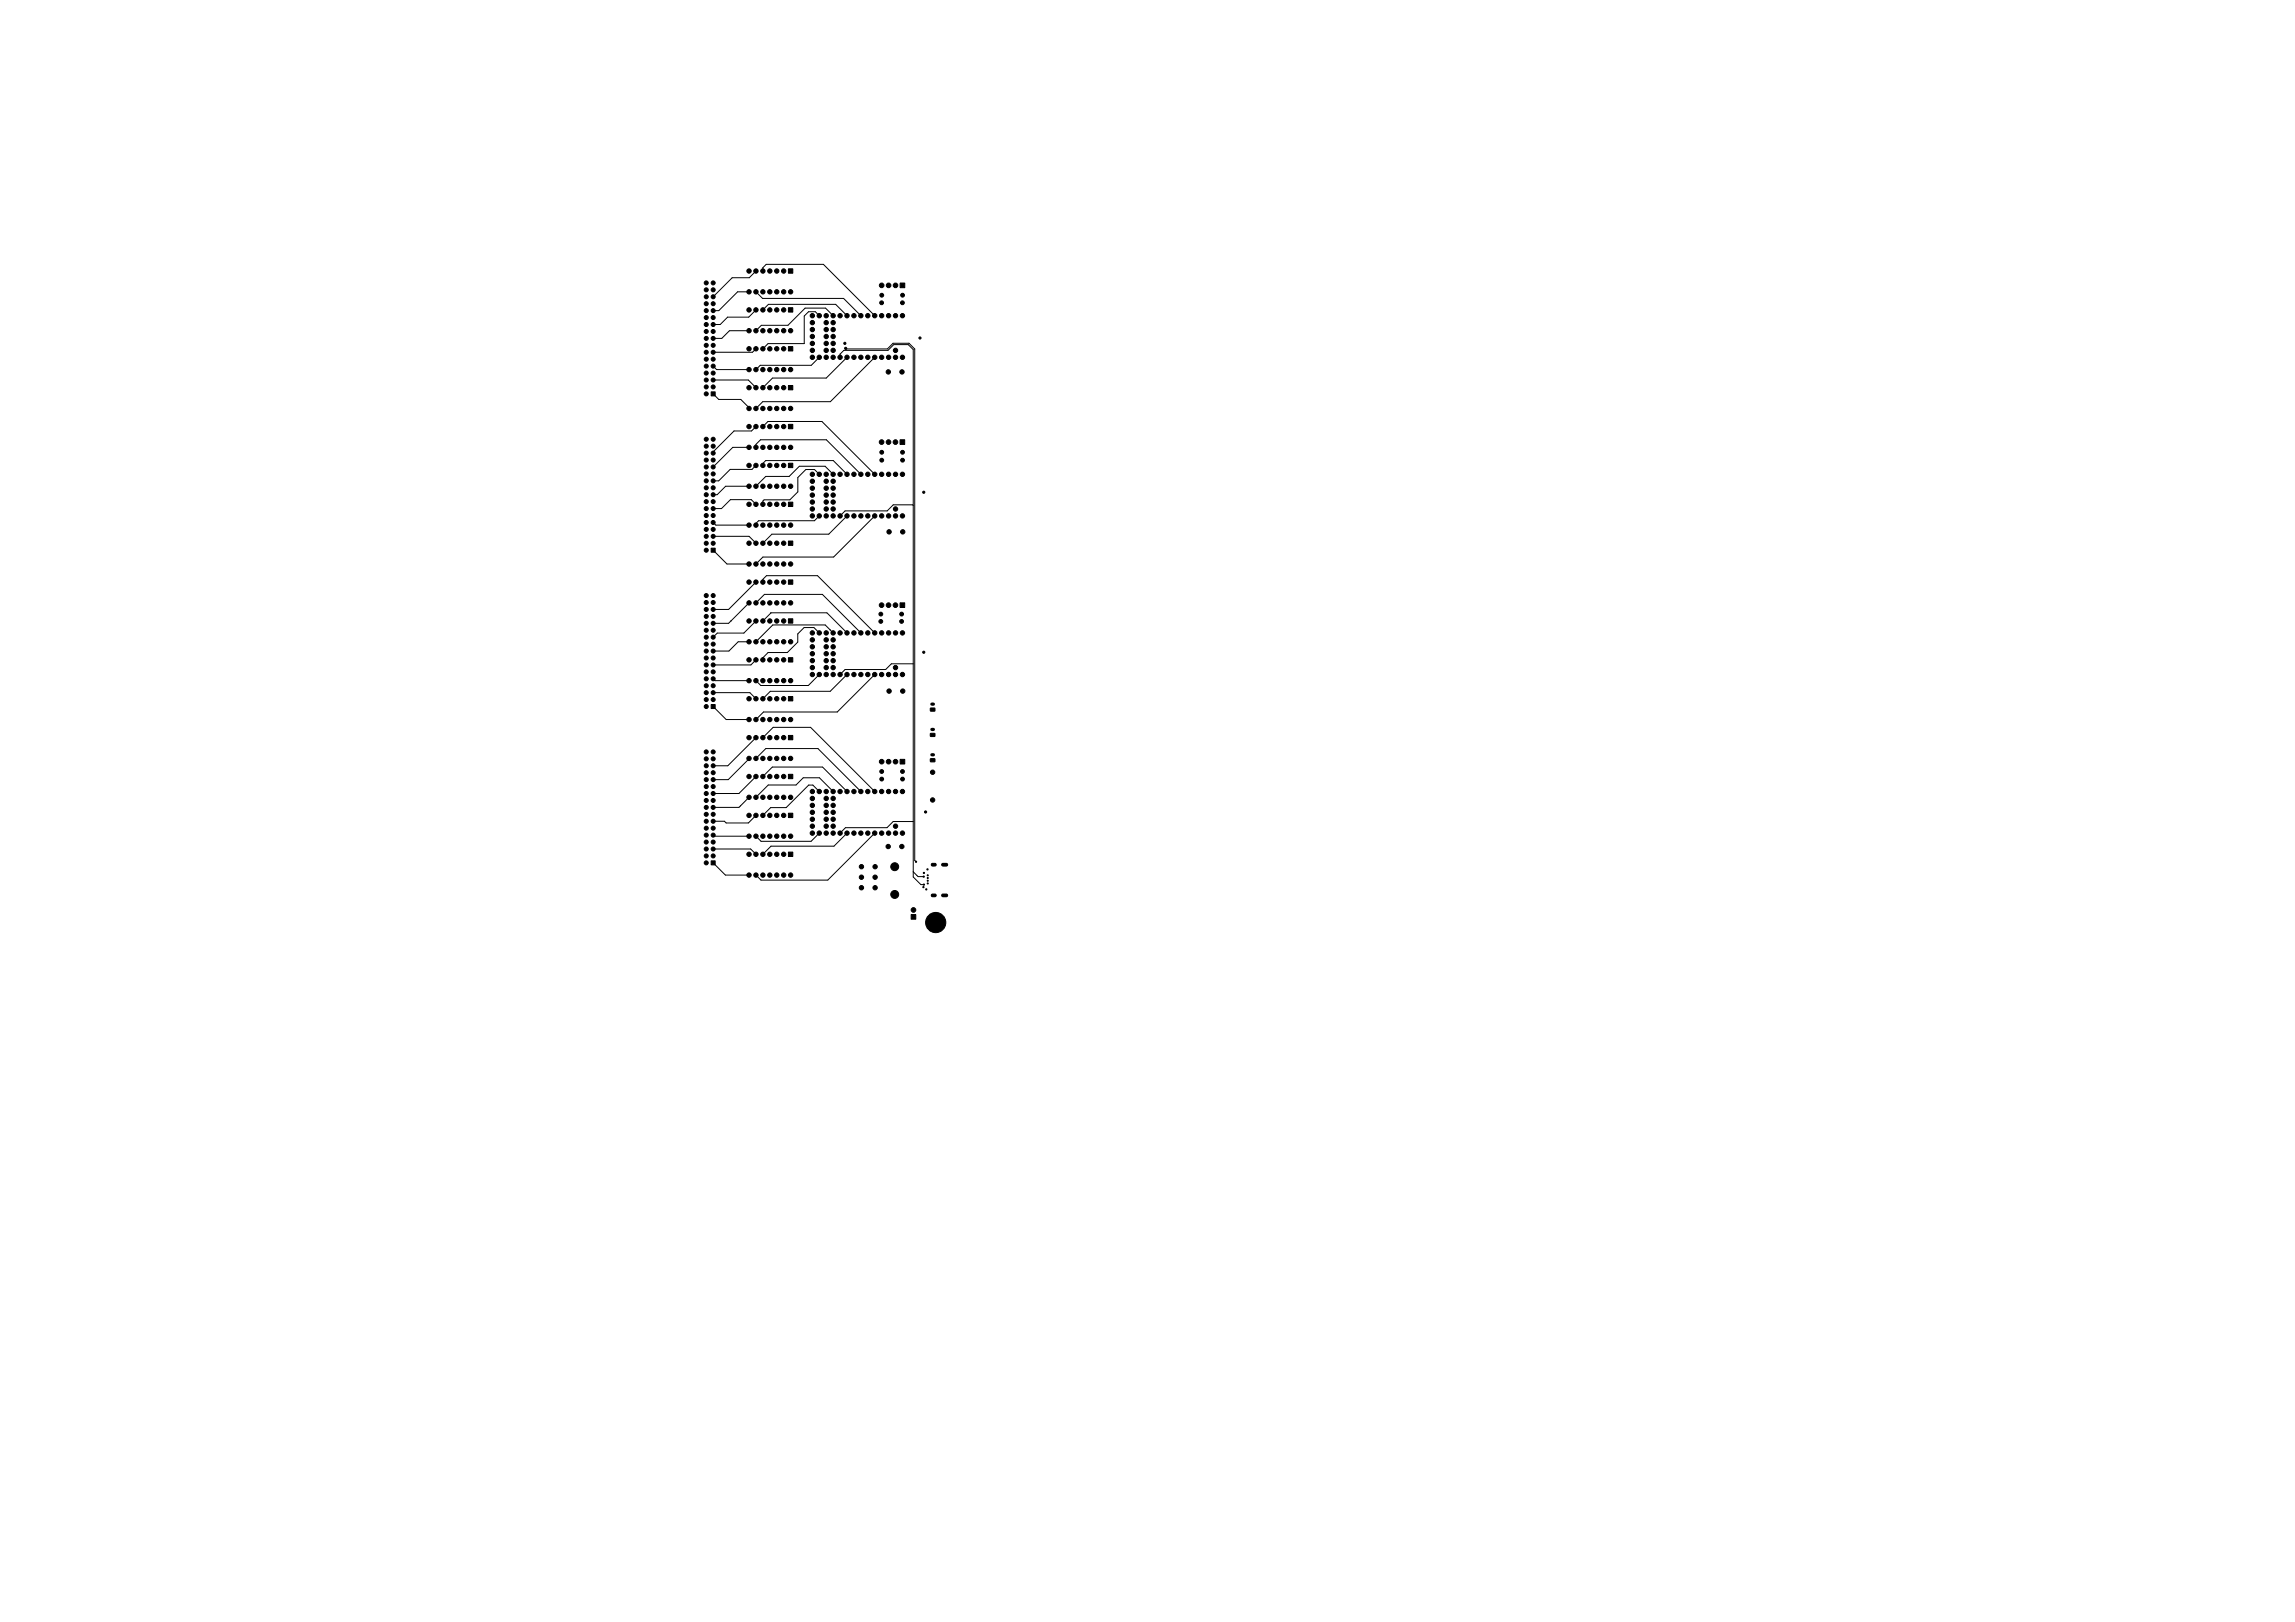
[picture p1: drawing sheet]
<svg xmlns="http://www.w3.org/2000/svg" width="841mm" height="594mm" viewBox="0 0 841 594" stroke-linecap="round" stroke-linejoin="round" font-family="sans-serif">
<g fill="#000" stroke="#000" stroke-width=".37">
<path d="M288.9 98.5h1.6v1.6h-1.6zM288.9 112.7h1.6v1.6h-1.6zM329.9 103.7h1.7v1.7h-1.7zM288.9 126.9h1.6v1.6h-1.6zM260.6 143.5h1.5v1.5h-1.5zM288.9 141.2h1.6v1.6h-1.6zM288.9 155.4h1.6v1.6h-1.6zM288.9 169.7h1.6v1.6h-1.6zM329.8 161.1h1.7v1.7h-1.7zM288.9 183.9h1.6v1.6h-1.6zM288.9 198.2h1.6v1.6h-1.6zM260.6 200.8h1.5v1.5h-1.5z"/>
<path d="M288.9 212.4h1.6v1.6h-1.6zM288.9 226.6h1.6v1.6h-1.6zM329.8 220.8h1.7v1.7h-1.7zM260.6 258h1.5v1.5h-1.5zM288.9 240.9h1.6v1.6h-1.6zM288.9 255.1h1.6v1.6h-1.6zM288.9 269.4h1.6v1.6h-1.6zM329.9 278.1h1.7v1.7h-1.7zM341 268.6h1.5l.1 1-1.5 .2zM341 277.9h1.5l.1 1-1.5 .1zM341 259.4l1.5-.1 .1 1-1.5 .2zM288.9 297.8h1.6v1.6h-1.6z"/>
<path d="M288.9 283.6h1.6v1.6h-1.6zM260.6 315.3h1.5v1.5h-1.5zM288.9 312.1h1.6v1.6h-1.6zM341.4 316.4l1.3-.2 .3 .7-.3 .3h-1.1l-.3-.3zM345.2 316.4l1.7-.2 .4 .6-.4 .4h-1.4l-.4-.3zM333.9 335h1.7v1.7h-1.7zM341.4 327.6l1.3-.1 .3 .6-.3 .3h-1.1l-.3-.3zM345.2 327.6l1.7-.1 .4 .6-.4 .3h-1.4l-.4-.3z"/>
<circle cx="274.5" cy="99.3" r=".8"/>
<circle cx="277" cy="99.3" r=".8"/>
<circle cx="279.6" cy="99.3" r=".8"/>
<circle cx="282.1" cy="99.3" r=".8"/>
<circle cx="284.6" cy="99.3" r=".8"/>
<circle cx="287.2" cy="99.3" r=".8"/>
<circle cx="258.8" cy="103.6" r=".74"/>
<circle cx="258.8" cy="113.8" r=".74"/>
<circle cx="258.8" cy="108.7" r=".74"/>
<circle cx="258.8" cy="118.9" r=".74"/>
<circle cx="258.8" cy="116.3" r=".74"/>
<circle cx="258.8" cy="111.2" r=".74"/>
<circle cx="258.8" cy="106.2" r=".74"/>
<circle cx="261.3" cy="118.9" r=".74"/>
<circle cx="261.3" cy="111.2" r=".74"/>
<circle cx="261.3" cy="113.8" r=".74"/>
<circle cx="261.3" cy="116.3" r=".74"/>
<circle cx="261.3" cy="106.2" r=".74"/>
<circle cx="261.3" cy="108.7" r=".74"/>
<circle cx="261.3" cy="103.6" r=".74"/>
<circle cx="274.5" cy="113.5" r=".8"/>
<circle cx="274.5" cy="106.9" r=".8"/>
<circle cx="277" cy="113.5" r=".8"/>
<circle cx="277" cy="106.9" r=".8"/>
<circle cx="279.6" cy="113.5" r=".8"/>
<circle cx="279.6" cy="106.9" r=".8"/>
<circle cx="282.1" cy="106.9" r=".8"/>
<circle cx="282.1" cy="113.5" r=".8"/>
<circle cx="284.6" cy="113.5" r=".8"/>
<circle cx="284.6" cy="106.9" r=".8"/>
<circle cx="287.2" cy="113.5" r=".8"/>
<circle cx="287.2" cy="106.9" r=".8"/>
<circle cx="289.7" cy="106.9" r=".8"/>
<circle cx="297.7" cy="115.6" r=".8"/>
<circle cx="297.7" cy="118.2" r=".8"/>
<circle cx="300.2" cy="115.6" r=".8"/>
<circle cx="302.8" cy="115.6" r=".8"/>
<circle cx="302.8" cy="118.2" r=".8"/>
<circle cx="305.3" cy="115.6" r=".8"/>
<circle cx="305.3" cy="118.2" r=".8"/>
<circle cx="307.9" cy="115.6" r=".8"/>
<circle cx="310.4" cy="115.6" r=".8"/>
<circle cx="312.9" cy="115.6" r=".8"/>
<circle cx="315.5" cy="115.6" r=".8"/>
<circle cx="318" cy="115.6" r=".8"/>
<circle cx="320.6" cy="115.6" r=".8"/>
<circle cx="323.1" cy="110.9" r=".7"/>
<circle cx="323.1" cy="115.6" r=".8"/>
<circle cx="323.1" cy="104.5" r=".85"/>
<circle cx="323.1" cy="108.1" r=".7"/>
<circle cx="325.6" cy="115.6" r=".8"/>
<circle cx="325.6" cy="104.5" r=".85"/>
<circle cx="328.2" cy="115.6" r=".8"/>
<circle cx="328.2" cy="104.5" r=".85"/>
<circle cx="330.7" cy="110.9" r=".7"/>
<circle cx="330.7" cy="115.6" r=".8"/>
<circle cx="330.8" cy="108.1" r=".7"/>
<circle cx="258.8" cy="136.6" r=".74"/>
<circle cx="258.8" cy="139.2" r=".74"/>
<circle cx="258.8" cy="126.5" r=".74"/>
<circle cx="258.8" cy="129" r=".74"/>
<circle cx="258.8" cy="123.9" r=".74"/>
<circle cx="258.8" cy="134.1" r=".74"/>
<circle cx="258.8" cy="131.6" r=".74"/>
<circle cx="258.8" cy="121.4" r=".74"/>
<circle cx="261.3" cy="136.6" r=".74"/>
<circle cx="261.3" cy="131.6" r=".74"/>
<circle cx="261.3" cy="134.1" r=".74"/>
<circle cx="261.3" cy="129" r=".74"/>
<circle cx="261.3" cy="123.9" r=".74"/>
<circle cx="261.3" cy="126.5" r=".74"/>
<circle cx="261.3" cy="139.2" r=".74"/>
<circle cx="261.3" cy="121.4" r=".74"/>
<circle cx="274.5" cy="135.4" r=".8"/>
<circle cx="274.5" cy="121.1" r=".8"/>
<circle cx="274.5" cy="127.7" r=".8"/>
<circle cx="277" cy="127.7" r=".8"/>
<circle cx="277" cy="135.4" r=".8"/>
<circle cx="277" cy="121.1" r=".8"/>
<circle cx="279.6" cy="121.1" r=".8"/>
<circle cx="279.6" cy="135.4" r=".8"/>
<circle cx="279.6" cy="127.7" r=".8"/>
<circle cx="282.1" cy="127.7" r=".8"/>
<circle cx="282.1" cy="135.4" r=".8"/>
<circle cx="282.1" cy="121.1" r=".8"/>
<circle cx="284.6" cy="135.4" r=".8"/>
<circle cx="284.6" cy="127.7" r=".8"/>
<circle cx="284.6" cy="121.1" r=".8"/>
<circle cx="287.2" cy="135.4" r=".8"/>
<circle cx="287.2" cy="121.1" r=".8"/>
<circle cx="287.2" cy="127.7" r=".8"/>
<circle cx="289.7" cy="135.4" r=".8"/>
<circle cx="289.7" cy="121.1" r=".8"/>
<circle cx="297.7" cy="130.9" r=".8"/>
<circle cx="297.7" cy="128.3" r=".8"/>
<circle cx="297.7" cy="125.8" r=".8"/>
<circle cx="297.7" cy="120.7" r=".8"/>
<circle cx="297.7" cy="123.2" r=".8"/>
<circle cx="300.2" cy="130.9" r=".8"/>
<circle cx="302.8" cy="130.9" r=".8"/>
<circle cx="302.8" cy="128.3" r=".8"/>
<circle cx="302.8" cy="125.8" r=".8"/>
<circle cx="302.8" cy="123.2" r=".8"/>
<circle cx="302.8" cy="120.7" r=".8"/>
<circle cx="305.3" cy="128.3" r=".8"/>
<circle cx="305.3" cy="123.2" r=".8"/>
<circle cx="305.3" cy="120.7" r=".8"/>
<circle cx="305.3" cy="130.9" r=".8"/>
<circle cx="305.3" cy="125.8" r=".8"/>
<circle cx="307.9" cy="130.9" r=".8"/>
<circle cx="309.6" cy="125.8" r=".4"/>
<circle cx="309.9" cy="127.6" r=".4"/>
<circle cx="310.4" cy="130.9" r=".8"/>
<circle cx="312.9" cy="130.9" r=".8"/>
<circle cx="315.5" cy="130.9" r=".8"/>
<circle cx="318" cy="130.9" r=".8"/>
<circle cx="320.6" cy="130.9" r=".8"/>
<circle cx="323.1" cy="130.9" r=".8"/>
<circle cx="325.5" cy="136.2" r=".8"/>
<circle cx="325.6" cy="130.9" r=".8"/>
<circle cx="328.2" cy="130.9" r=".8"/>
<circle cx="328.2" cy="128.3" r=".8"/>
<circle cx="330.5" cy="136.2" r=".8"/>
<circle cx="330.7" cy="130.9" r=".8"/>
<circle cx="337.1" cy="123.8" r=".4"/>
<circle cx="258.8" cy="144.3" r=".74"/>
<circle cx="258.8" cy="141.7" r=".74"/>
<circle cx="261.3" cy="141.7" r=".74"/>
<circle cx="274.5" cy="156.2" r=".8"/>
<circle cx="274.5" cy="142" r=".8"/>
<circle cx="274.5" cy="149.6" r=".8"/>
<circle cx="277" cy="149.6" r=".8"/>
<circle cx="277" cy="142" r=".8"/>
<circle cx="277" cy="156.2" r=".8"/>
<circle cx="279.6" cy="156.2" r=".8"/>
<circle cx="279.6" cy="149.6" r=".8"/>
<circle cx="279.6" cy="142" r=".8"/>
<circle cx="282.1" cy="156.2" r=".8"/>
<circle cx="282.1" cy="149.6" r=".8"/>
<circle cx="282.1" cy="142" r=".8"/>
<circle cx="284.6" cy="149.6" r=".8"/>
<circle cx="284.6" cy="156.2" r=".8"/>
<circle cx="284.6" cy="142" r=".8"/>
<circle cx="287.2" cy="149.6" r=".8"/>
<circle cx="287.2" cy="156.2" r=".8"/>
<circle cx="287.2" cy="142" r=".8"/>
<circle cx="289.7" cy="149.6" r=".8"/>
<circle cx="258.8" cy="160.9" r=".74"/>
<circle cx="258.8" cy="171" r=".74"/>
<circle cx="258.8" cy="173.6" r=".74"/>
<circle cx="258.8" cy="168.5" r=".74"/>
<circle cx="258.8" cy="166" r=".74"/>
<circle cx="258.8" cy="176.1" r=".74"/>
<circle cx="258.8" cy="163.4" r=".74"/>
<circle cx="258.8" cy="178.7" r=".74"/>
<circle cx="261.3" cy="166" r=".74"/>
<circle cx="261.3" cy="178.7" r=".74"/>
<circle cx="261.3" cy="173.6" r=".74"/>
<circle cx="261.3" cy="160.9" r=".74"/>
<circle cx="261.3" cy="168.5" r=".74"/>
<circle cx="261.3" cy="163.4" r=".74"/>
<circle cx="261.3" cy="176.1" r=".74"/>
<circle cx="261.3" cy="171" r=".74"/>
<circle cx="274.5" cy="163.9" r=".8"/>
<circle cx="274.5" cy="170.5" r=".8"/>
<circle cx="274.5" cy="178.1" r=".8"/>
<circle cx="277" cy="178.1" r=".8"/>
<circle cx="277" cy="170.5" r=".8"/>
<circle cx="277" cy="163.9" r=".8"/>
<circle cx="279.6" cy="178.1" r=".8"/>
<circle cx="279.6" cy="170.5" r=".8"/>
<circle cx="279.6" cy="163.9" r=".8"/>
<circle cx="282.1" cy="163.9" r=".8"/>
<circle cx="282.1" cy="178.1" r=".8"/>
<circle cx="282.1" cy="170.5" r=".8"/>
<circle cx="284.6" cy="163.9" r=".8"/>
<circle cx="284.6" cy="178.1" r=".8"/>
<circle cx="284.6" cy="170.5" r=".8"/>
<circle cx="287.2" cy="178.1" r=".8"/>
<circle cx="287.2" cy="170.5" r=".8"/>
<circle cx="287.2" cy="163.9" r=".8"/>
<circle cx="289.7" cy="178.1" r=".8"/>
<circle cx="289.7" cy="163.9" r=".8"/>
<circle cx="297.7" cy="173.7" r=".8"/>
<circle cx="297.7" cy="176.3" r=".8"/>
<circle cx="297.7" cy="178.8" r=".8"/>
<circle cx="300.2" cy="173.7" r=".8"/>
<circle cx="302.8" cy="173.7" r=".8"/>
<circle cx="302.8" cy="178.8" r=".8"/>
<circle cx="302.8" cy="176.3" r=".8"/>
<circle cx="305.3" cy="178.8" r=".8"/>
<circle cx="305.3" cy="173.7" r=".8"/>
<circle cx="305.3" cy="176.3" r=".8"/>
<circle cx="307.9" cy="173.7" r=".8"/>
<circle cx="310.4" cy="173.7" r=".8"/>
<circle cx="312.9" cy="173.7" r=".8"/>
<circle cx="315.5" cy="173.7" r=".8"/>
<circle cx="318" cy="173.7" r=".8"/>
<circle cx="320.6" cy="173.7" r=".8"/>
<circle cx="323.1" cy="161.9" r=".85"/>
<circle cx="323.1" cy="173.7" r=".8"/>
<circle cx="323.1" cy="165.6" r=".7"/>
<circle cx="323.1" cy="168.5" r=".7"/>
<circle cx="325.6" cy="161.9" r=".85"/>
<circle cx="325.6" cy="173.7" r=".8"/>
<circle cx="328.1" cy="161.9" r=".85"/>
<circle cx="328.2" cy="173.7" r=".8"/>
<circle cx="330.7" cy="173.7" r=".8"/>
<circle cx="330.7" cy="165.6" r=".7"/>
<circle cx="330.7" cy="168.5" r=".7"/>
<circle cx="258.8" cy="191.4" r=".74"/>
<circle cx="258.8" cy="199" r=".74"/>
<circle cx="258.8" cy="183.7" r=".74"/>
<circle cx="258.8" cy="196.4" r=".74"/>
<circle cx="258.8" cy="188.8" r=".74"/>
<circle cx="258.8" cy="181.2" r=".74"/>
<circle cx="258.8" cy="193.9" r=".74"/>
<circle cx="258.8" cy="186.3" r=".74"/>
<circle cx="261.3" cy="183.7" r=".74"/>
<circle cx="261.3" cy="188.8" r=".74"/>
<circle cx="261.3" cy="199" r=".74"/>
<circle cx="261.3" cy="193.9" r=".74"/>
<circle cx="261.3" cy="196.4" r=".74"/>
<circle cx="261.3" cy="191.4" r=".74"/>
<circle cx="261.3" cy="186.3" r=".74"/>
<circle cx="261.3" cy="181.2" r=".74"/>
<circle cx="274.5" cy="199" r=".8"/>
<circle cx="274.5" cy="184.7" r=".8"/>
<circle cx="274.5" cy="192.3" r=".8"/>
<circle cx="277" cy="199" r=".8"/>
<circle cx="277" cy="192.3" r=".8"/>
<circle cx="277" cy="184.7" r=".8"/>
<circle cx="279.6" cy="199" r=".8"/>
<circle cx="279.6" cy="192.3" r=".8"/>
<circle cx="279.6" cy="184.7" r=".8"/>
<circle cx="282.1" cy="199" r=".8"/>
<circle cx="282.1" cy="184.7" r=".8"/>
<circle cx="282.1" cy="192.3" r=".8"/>
<circle cx="284.6" cy="199" r=".8"/>
<circle cx="284.6" cy="184.7" r=".8"/>
<circle cx="284.6" cy="192.3" r=".8"/>
<circle cx="287.2" cy="199" r=".8"/>
<circle cx="287.2" cy="192.3" r=".8"/>
<circle cx="287.2" cy="184.7" r=".8"/>
<circle cx="289.7" cy="192.3" r=".8"/>
<circle cx="297.7" cy="181.3" r=".8"/>
<circle cx="297.7" cy="183.9" r=".8"/>
<circle cx="297.7" cy="186.4" r=".8"/>
<circle cx="297.7" cy="189" r=".8"/>
<circle cx="300.2" cy="189" r=".8"/>
<circle cx="302.8" cy="181.3" r=".8"/>
<circle cx="302.8" cy="183.9" r=".8"/>
<circle cx="302.8" cy="189" r=".8"/>
<circle cx="302.8" cy="186.4" r=".8"/>
<circle cx="305.3" cy="186.4" r=".8"/>
<circle cx="305.3" cy="181.3" r=".8"/>
<circle cx="305.3" cy="183.9" r=".8"/>
<circle cx="305.3" cy="189" r=".8"/>
<circle cx="307.9" cy="189" r=".8"/>
<circle cx="310.4" cy="189" r=".8"/>
<circle cx="312.9" cy="189" r=".8"/>
<circle cx="315.5" cy="189" r=".8"/>
<circle cx="318" cy="189" r=".8"/>
<circle cx="320.6" cy="189" r=".8"/>
<circle cx="323.1" cy="189" r=".8"/>
<circle cx="325.6" cy="189" r=".8"/>
<circle cx="325.8" cy="194.8" r=".8"/>
<circle cx="328.2" cy="186.4" r=".8"/>
<circle cx="328.2" cy="189" r=".8"/>
<circle cx="330.7" cy="189" r=".8"/>
<circle cx="330.8" cy="194.8" r=".8"/>
<circle cx="338.5" cy="180.3" r=".4"/>
<circle cx="258.8" cy="201.5" r=".74"/>
<circle cx="258.8" cy="218.1" r=".74"/>
<circle cx="261.3" cy="218.1" r=".74"/>
<circle cx="274.5" cy="213.2" r=".8"/>
<circle cx="274.5" cy="206.6" r=".8"/>
<circle cx="277" cy="213.2" r=".8"/>
<circle cx="277" cy="206.6" r=".8"/>
<circle cx="279.6" cy="213.2" r=".8"/>
<circle cx="279.6" cy="206.6" r=".8"/>
<circle cx="282.1" cy="213.2" r=".8"/>
<circle cx="282.1" cy="206.6" r=".8"/>
<circle cx="284.6" cy="213.2" r=".8"/>
<circle cx="284.6" cy="206.6" r=".8"/>
<circle cx="287.2" cy="213.2" r=".8"/>
<circle cx="287.2" cy="206.6" r=".8"/>
<circle cx="289.7" cy="206.6" r=".8"/>
<circle cx="258.8" cy="230.8" r=".74"/>
<circle cx="258.8" cy="225.8" r=".74"/>
<circle cx="258.8" cy="238.5" r=".74"/>
<circle cx="258.8" cy="228.3" r=".74"/>
<circle cx="258.8" cy="220.7" r=".74"/>
<circle cx="258.8" cy="235.9" r=".74"/>
<circle cx="258.8" cy="223.2" r=".74"/>
<circle cx="258.8" cy="233.4" r=".74"/>
<circle cx="261.3" cy="235.9" r=".74"/>
<circle cx="261.3" cy="230.8" r=".74"/>
<circle cx="261.3" cy="238.5" r=".74"/>
<circle cx="261.3" cy="225.8" r=".74"/>
<circle cx="261.3" cy="223.2" r=".74"/>
<circle cx="261.3" cy="233.4" r=".74"/>
<circle cx="261.3" cy="228.3" r=".74"/>
<circle cx="261.3" cy="220.7" r=".74"/>
<circle cx="274.5" cy="220.8" r=".8"/>
<circle cx="274.5" cy="235.1" r=".8"/>
<circle cx="274.5" cy="227.4" r=".8"/>
<circle cx="277" cy="220.8" r=".8"/>
<circle cx="277" cy="235.1" r=".8"/>
<circle cx="277" cy="227.4" r=".8"/>
<circle cx="279.6" cy="220.8" r=".8"/>
<circle cx="279.6" cy="235.1" r=".8"/>
<circle cx="279.6" cy="227.4" r=".8"/>
<circle cx="282.1" cy="220.8" r=".8"/>
<circle cx="282.1" cy="227.4" r=".8"/>
<circle cx="282.1" cy="235.1" r=".8"/>
<circle cx="284.6" cy="220.8" r=".8"/>
<circle cx="284.6" cy="227.4" r=".8"/>
<circle cx="284.6" cy="235.1" r=".8"/>
<circle cx="287.2" cy="220.8" r=".8"/>
<circle cx="287.2" cy="235.1" r=".8"/>
<circle cx="287.2" cy="227.4" r=".8"/>
<circle cx="289.7" cy="220.8" r=".8"/>
<circle cx="289.7" cy="235.1" r=".8"/>
<circle cx="297.7" cy="236.9" r=".8"/>
<circle cx="297.7" cy="234.4" r=".8"/>
<circle cx="297.7" cy="239.4" r=".8"/>
<circle cx="297.7" cy="231.8" r=".8"/>
<circle cx="300.2" cy="231.8" r=".8"/>
<circle cx="302.8" cy="231.8" r=".8"/>
<circle cx="302.8" cy="239.4" r=".8"/>
<circle cx="302.8" cy="234.4" r=".8"/>
<circle cx="302.8" cy="236.9" r=".8"/>
<circle cx="305.3" cy="239.4" r=".8"/>
<circle cx="305.3" cy="231.8" r=".8"/>
<circle cx="305.3" cy="234.4" r=".8"/>
<circle cx="305.3" cy="236.9" r=".8"/>
<circle cx="307.9" cy="231.8" r=".8"/>
<circle cx="310.4" cy="231.8" r=".8"/>
<circle cx="312.9" cy="231.8" r=".8"/>
<circle cx="315.5" cy="231.8" r=".8"/>
<circle cx="318" cy="231.8" r=".8"/>
<circle cx="320.6" cy="231.8" r=".8"/>
<circle cx="322.8" cy="227.6" r=".7"/>
<circle cx="322.8" cy="224.9" r=".7"/>
<circle cx="323.1" cy="221.6" r=".85"/>
<circle cx="323.1" cy="231.8" r=".8"/>
<circle cx="325.6" cy="221.6" r=".85"/>
<circle cx="325.6" cy="231.8" r=".8"/>
<circle cx="328.1" cy="221.6" r=".85"/>
<circle cx="328.2" cy="231.8" r=".8"/>
<circle cx="330.4" cy="227.6" r=".7"/>
<circle cx="330.4" cy="224.9" r=".7"/>
<circle cx="330.7" cy="231.8" r=".8"/>
<circle cx="338.5" cy="238.9" r=".4"/>
<circle cx="258.8" cy="241" r=".74"/>
<circle cx="258.8" cy="248.6" r=".74"/>
<circle cx="258.8" cy="246.1" r=".74"/>
<circle cx="258.8" cy="258.8" r=".74"/>
<circle cx="258.8" cy="253.7" r=".74"/>
<circle cx="258.8" cy="251.2" r=".74"/>
<circle cx="258.8" cy="243.5" r=".74"/>
<circle cx="258.8" cy="256.2" r=".74"/>
<circle cx="261.3" cy="256.2" r=".74"/>
<circle cx="261.3" cy="251.2" r=".74"/>
<circle cx="261.3" cy="246.1" r=".74"/>
<circle cx="261.3" cy="248.6" r=".74"/>
<circle cx="261.3" cy="241" r=".74"/>
<circle cx="261.3" cy="253.7" r=".74"/>
<circle cx="261.3" cy="243.5" r=".74"/>
<circle cx="274.5" cy="249.3" r=".8"/>
<circle cx="274.5" cy="241.7" r=".8"/>
<circle cx="274.5" cy="255.9" r=".8"/>
<circle cx="277" cy="249.3" r=".8"/>
<circle cx="277" cy="255.9" r=".8"/>
<circle cx="277" cy="241.7" r=".8"/>
<circle cx="279.6" cy="249.3" r=".8"/>
<circle cx="279.6" cy="241.7" r=".8"/>
<circle cx="279.6" cy="255.9" r=".8"/>
<circle cx="282.1" cy="241.7" r=".8"/>
<circle cx="282.1" cy="249.3" r=".8"/>
<circle cx="282.1" cy="255.9" r=".8"/>
<circle cx="284.6" cy="255.9" r=".8"/>
<circle cx="284.6" cy="249.3" r=".8"/>
<circle cx="284.6" cy="241.7" r=".8"/>
<circle cx="287.2" cy="255.9" r=".8"/>
<circle cx="287.2" cy="249.3" r=".8"/>
<circle cx="287.2" cy="241.7" r=".8"/>
<circle cx="289.7" cy="249.3" r=".8"/>
<circle cx="297.7" cy="247.1" r=".8"/>
<circle cx="297.7" cy="244.5" r=".8"/>
<circle cx="297.7" cy="242" r=".8"/>
<circle cx="300.2" cy="247.1" r=".8"/>
<circle cx="302.8" cy="242" r=".8"/>
<circle cx="302.8" cy="244.5" r=".8"/>
<circle cx="302.8" cy="247.1" r=".8"/>
<circle cx="305.3" cy="247.1" r=".8"/>
<circle cx="305.3" cy="244.5" r=".8"/>
<circle cx="305.3" cy="242" r=".8"/>
<circle cx="307.9" cy="247.1" r=".8"/>
<circle cx="310.4" cy="247.1" r=".8"/>
<circle cx="312.9" cy="247.1" r=".8"/>
<circle cx="315.5" cy="247.1" r=".8"/>
<circle cx="318" cy="247.1" r=".8"/>
<circle cx="320.6" cy="247.1" r=".8"/>
<circle cx="323.1" cy="247.1" r=".8"/>
<circle cx="325.6" cy="247.1" r=".8"/>
<circle cx="325.8" cy="253.1" r=".8"/>
<circle cx="328.2" cy="247.1" r=".8"/>
<circle cx="328.2" cy="244.5" r=".8"/>
<circle cx="330.7" cy="247.1" r=".8"/>
<circle cx="330.8" cy="253.1" r=".8"/>
<circle cx="258.8" cy="275.4" r=".74"/>
<circle cx="258.8" cy="277.9" r=".74"/>
<circle cx="261.3" cy="275.4" r=".74"/>
<circle cx="261.3" cy="277.9" r=".74"/>
<circle cx="274.5" cy="270.2" r=".8"/>
<circle cx="274.5" cy="277.8" r=".8"/>
<circle cx="274.5" cy="263.5" r=".8"/>
<circle cx="277" cy="277.8" r=".8"/>
<circle cx="277" cy="270.2" r=".8"/>
<circle cx="277" cy="263.5" r=".8"/>
<circle cx="279.6" cy="277.8" r=".8"/>
<circle cx="279.6" cy="270.2" r=".8"/>
<circle cx="279.6" cy="263.5" r=".8"/>
<circle cx="282.1" cy="270.2" r=".8"/>
<circle cx="282.1" cy="277.8" r=".8"/>
<circle cx="282.1" cy="263.5" r=".8"/>
<circle cx="284.6" cy="263.5" r=".8"/>
<circle cx="284.6" cy="277.8" r=".8"/>
<circle cx="284.6" cy="270.2" r=".8"/>
<circle cx="287.2" cy="277.8" r=".8"/>
<circle cx="287.2" cy="270.2" r=".8"/>
<circle cx="287.2" cy="263.5" r=".8"/>
<circle cx="289.7" cy="263.5" r=".8"/>
<circle cx="289.7" cy="277.8" r=".8"/>
<circle cx="323.1" cy="279" r=".85"/>
<circle cx="325.6" cy="279" r=".85"/>
<circle cx="328.2" cy="279" r=".85"/>
<circle cx="258.8" cy="295.7" r=".74"/>
<circle cx="258.8" cy="290.6" r=".74"/>
<circle cx="258.8" cy="280.5" r=".74"/>
<circle cx="258.8" cy="293.2" r=".74"/>
<circle cx="258.8" cy="298.3" r=".74"/>
<circle cx="258.8" cy="288.1" r=".74"/>
<circle cx="258.8" cy="283" r=".74"/>
<circle cx="258.8" cy="285.6" r=".74"/>
<circle cx="261.3" cy="298.3" r=".74"/>
<circle cx="261.3" cy="283" r=".74"/>
<circle cx="261.3" cy="293.2" r=".74"/>
<circle cx="261.3" cy="290.6" r=".74"/>
<circle cx="261.3" cy="288.1" r=".74"/>
<circle cx="261.3" cy="285.6" r=".74"/>
<circle cx="261.3" cy="295.7" r=".74"/>
<circle cx="261.3" cy="280.5" r=".74"/>
<circle cx="274.5" cy="292" r=".8"/>
<circle cx="274.5" cy="284.4" r=".8"/>
<circle cx="274.5" cy="298.6" r=".8"/>
<circle cx="277" cy="284.4" r=".8"/>
<circle cx="277" cy="292" r=".8"/>
<circle cx="277" cy="298.6" r=".8"/>
<circle cx="279.6" cy="284.4" r=".8"/>
<circle cx="279.6" cy="298.6" r=".8"/>
<circle cx="279.6" cy="292" r=".8"/>
<circle cx="282.1" cy="292" r=".8"/>
<circle cx="282.1" cy="298.6" r=".8"/>
<circle cx="282.1" cy="284.4" r=".8"/>
<circle cx="284.6" cy="298.6" r=".8"/>
<circle cx="284.6" cy="284.4" r=".8"/>
<circle cx="284.6" cy="292" r=".8"/>
<circle cx="287.2" cy="284.4" r=".8"/>
<circle cx="287.2" cy="292" r=".8"/>
<circle cx="287.2" cy="298.6" r=".8"/>
<circle cx="289.7" cy="292" r=".8"/>
<circle cx="297.7" cy="297.5" r=".8"/>
<circle cx="297.7" cy="292.4" r=".8"/>
<circle cx="297.7" cy="289.9" r=".8"/>
<circle cx="297.7" cy="295" r=".8"/>
<circle cx="300.2" cy="289.9" r=".8"/>
<circle cx="302.8" cy="297.5" r=".8"/>
<circle cx="302.8" cy="292.4" r=".8"/>
<circle cx="302.8" cy="295" r=".8"/>
<circle cx="302.8" cy="289.9" r=".8"/>
<circle cx="305.3" cy="289.9" r=".8"/>
<circle cx="305.3" cy="297.5" r=".8"/>
<circle cx="305.3" cy="292.4" r=".8"/>
<circle cx="305.3" cy="295" r=".8"/>
<circle cx="307.9" cy="289.9" r=".8"/>
<circle cx="310.4" cy="289.9" r=".8"/>
<circle cx="312.9" cy="289.9" r=".8"/>
<circle cx="315.5" cy="289.9" r=".8"/>
<circle cx="318" cy="289.9" r=".8"/>
<circle cx="320.6" cy="289.9" r=".8"/>
<circle cx="323.1" cy="289.9" r=".8"/>
<circle cx="323.1" cy="282.6" r=".7"/>
<circle cx="323.1" cy="285.3" r=".7"/>
<circle cx="325.6" cy="289.9" r=".8"/>
<circle cx="328.2" cy="289.9" r=".8"/>
<circle cx="330.7" cy="289.9" r=".8"/>
<circle cx="330.7" cy="282.6" r=".7"/>
<circle cx="330.7" cy="285.3" r=".7"/>
<circle cx="339.2" cy="297.4" r=".4"/>
<circle cx="341.8" cy="293" r=".8"/>
<circle cx="341.8" cy="282.8" r=".8"/>
<circle cx="258.8" cy="303.3" r=".74"/>
<circle cx="258.8" cy="311" r=".74"/>
<circle cx="258.8" cy="308.4" r=".74"/>
<circle cx="258.8" cy="300.8" r=".74"/>
<circle cx="258.8" cy="305.9" r=".74"/>
<circle cx="258.8" cy="316" r=".74"/>
<circle cx="258.8" cy="313.5" r=".74"/>
<circle cx="261.3" cy="305.9" r=".74"/>
<circle cx="261.3" cy="303.3" r=".74"/>
<circle cx="261.3" cy="313.5" r=".74"/>
<circle cx="261.3" cy="311" r=".74"/>
<circle cx="261.3" cy="300.8" r=".74"/>
<circle cx="261.3" cy="308.4" r=".74"/>
<circle cx="274.5" cy="306.3" r=".8"/>
<circle cx="274.5" cy="312.9" r=".8"/>
<circle cx="277" cy="312.9" r=".8"/>
<circle cx="277" cy="306.3" r=".8"/>
<circle cx="279.6" cy="306.3" r=".8"/>
<circle cx="279.6" cy="312.9" r=".8"/>
<circle cx="282.1" cy="306.3" r=".8"/>
<circle cx="282.1" cy="312.9" r=".8"/>
<circle cx="284.6" cy="306.3" r=".8"/>
<circle cx="284.6" cy="312.9" r=".8"/>
<circle cx="287.2" cy="312.9" r=".8"/>
<circle cx="287.2" cy="306.3" r=".8"/>
<circle cx="289.7" cy="306.3" r=".8"/>
<circle cx="297.7" cy="302.6" r=".8"/>
<circle cx="297.7" cy="305.1" r=".8"/>
<circle cx="297.7" cy="300.1" r=".8"/>
<circle cx="300.2" cy="305.1" r=".8"/>
<circle cx="302.8" cy="302.6" r=".8"/>
<circle cx="302.8" cy="300.1" r=".8"/>
<circle cx="302.8" cy="305.1" r=".8"/>
<circle cx="305.3" cy="302.6" r=".8"/>
<circle cx="305.3" cy="300.1" r=".8"/>
<circle cx="305.3" cy="305.1" r=".8"/>
<circle cx="307.9" cy="305.1" r=".8"/>
<circle cx="310.4" cy="305.1" r=".8"/>
<circle cx="312.9" cy="305.1" r=".8"/>
<circle cx="315.5" cy="305.1" r=".8"/>
<circle cx="315.7" cy="317.4" r=".8"/>
<circle cx="318" cy="305.1" r=".8"/>
<circle cx="320.6" cy="305.1" r=".8"/>
<circle cx="320.7" cy="317.4" r=".8"/>
<circle cx="323.1" cy="305.1" r=".8"/>
<circle cx="325.5" cy="310" r=".8"/>
<circle cx="325.6" cy="305.1" r=".8"/>
<circle cx="327.9" cy="317.4" r="1.45"/>
<circle cx="328.2" cy="302.6" r=".8"/>
<circle cx="328.2" cy="305.1" r=".8"/>
<circle cx="330.5" cy="310" r=".8"/>
<circle cx="330.7" cy="305.1" r=".8"/>
<circle cx="335.7" cy="315.6" r=".23"/>
<circle cx="338.6" cy="319.7" r=".23"/>
<circle cx="339.9" cy="318.4" r=".23"/>
<circle cx="274.5" cy="320.5" r=".8"/>
<circle cx="277" cy="320.5" r=".8"/>
<circle cx="279.6" cy="320.5" r=".8"/>
<circle cx="282.1" cy="320.5" r=".8"/>
<circle cx="284.6" cy="320.5" r=".8"/>
<circle cx="287.2" cy="320.5" r=".8"/>
<circle cx="289.7" cy="320.5" r=".8"/>
<circle cx="315.7" cy="321.3" r=".8"/>
<circle cx="315.7" cy="325.1" r=".8"/>
<circle cx="320.7" cy="321.3" r=".8"/>
<circle cx="320.7" cy="325.1" r=".8"/>
<circle cx="327.9" cy="327.6" r="1.45"/>
<circle cx="334.8" cy="333.3" r=".85"/>
<circle cx="338.4" cy="324.9" r=".23"/>
<circle cx="338.5" cy="321.1" r=".23"/>
<circle cx="338.6" cy="324" r=".23"/>
<circle cx="339.5" cy="325.7" r=".23"/>
<circle cx="340" cy="322.6" r=".2"/>
<circle cx="340" cy="321.6" r=".2"/>
<circle cx="340" cy="320.6" r=".2"/>
<circle cx="340" cy="323.6" r=".2"/>
<circle cx="340.1" cy="337.9" r=".4"/>
<circle cx="340.9" cy="335.9" r=".4"/>
<circle cx="340.9" cy="339.9" r=".4"/>
<circle cx="342.9" cy="337.9" r="3.7"/>
<circle cx="342.9" cy="335.1" r=".4"/>
<circle cx="344.9" cy="335.9" r=".4"/>
<circle cx="344.9" cy="339.9" r=".4"/>
<circle cx="345.7" cy="337.9" r=".4"/>
<circle cx="342.9" cy="340.7" r=".4"/>
</g>
<path d="M341.5 257.9h.5M341.5 267.2h.5M341.5 276.4h.5" fill="none" stroke="#000" stroke-width="1.2"/>
<path d="M345.7 316.7h1M345.7 327.9h1" fill="none" stroke="#000" stroke-width="1"/>
<path d="M341.7 316.7h.9M341.7 327.9h.9" fill="none" stroke="#000" stroke-width=".9"/>
<g fill="none" stroke="#000" stroke-width=".37">
<path d="M277 99.3l-2.4 2.4h-6.3l-7 7M279.6 99.3v-1.3l1.2-1.2h20.9l18.9 18.8M274.5 106.9h-4.2l-6.9 6.9h-2.1M277 106.9l2.4 2.4h29.7l6.4 6.3M277 113.5l-2.6 2.7h-7.8l-2.7 2.7h-2.6M279.6 113.5l2-2h24.6l4.2 4.1M300.2 115.6l-1.4-1.4h-2.5l-1.6 1.5v10.1h-13.2l-1.9 1.9M305.3 115.6l-2.8-2.8h-7.5l-6.3 6.3h-9.7l-2 2M261.3 134.1l1.3 1.3h11.9M261.3 139.2h12.9l2.8 2.8M274.5 121.1h-7.2l-2.8 2.8h-3.2M277 127.7l-1.2 1.3h-14.5"/>
<path d="M300.2 130.9l-2.9 2.9h-18.7l-1.6 1.6M307.9 130.9v-1.2l1.3-1.4h16.2l2.1-2.1h5.3l1.9 1.8v193.2l2.8 2.8h1.1M309.9 127.6l.2 .2h15.1l2.1-2.1h5.8l2.1 2.1v187.3l.5 .5M310.4 130.9l-7.6 7.6h-19.7l-3.5 3.5M320.6 130.9l-16.3 16.2h-24.8l-2.5 2.5M261.3 144.3l2.1 2h8.1l3 3v.3M277 156.2l-1.6 1.6h-6.4l-7.7 7.7v.5M279.6 156.2l1.8-1.8h19.8l19.4 19.3M274.5 163.9h-6l-7.2 7.1M274.5 178.1h-8.6l-3.1 3.1h-1.5M277 163.9v-1.2l1.7-1.6h24.1l12.7 12.6M277 170.5l-1.4 1.4h-8l-4.2 4.2h-2.1"/>
<path d="M279.6 170.5v-.8l1-1h24.8l5 5M300.2 173.7l-1.7-1.7h-3.2l-2.9 2.9v5.2l-2.9 3h-9.5l-.4 .4v1.2M305.3 173.7l-2.9-2.9h-9.5l-3.7 3.7h-8.6l-3.6 3.6M261.3 191.4l1 .9h12.2M261.3 196.4h13.2l2.5 2.6M277 184.7l-1.7-1.7h-7.6l-3.3 3.3h-3.1M300.2 189l-1.7 1.7h-20.5l-1 1v.6M310.4 189l-6.7 6.6h-20.8l-3.3 3.4M320.6 189l-15.1 15h-25.9l-2.6 2.6M334.7 185.1l-.3-.2h-7.1l-2.2 2.2h-15.4l-1.8 1.9M261.3 201.5l5.1 5.1h8.1M277 213.2l-10 10h-5.7"/>
<path d="M279.6 213.2v-1l1.3-1.4h18.7l21 21M267.9 227.4h.1M274.5 220.8l-7.5 7.5h-5.7M274.5 235.1h-4l-3.4 3.4h-5.8M277 220.8l3.1-3.1h21.3l14.1 14.1M277 227.4l-4.4 4.5h-9.8l-1.5 1.5M279.6 227.4l2.9-3h20.5l7.4 7.4M300.2 231.8l-1.9-2h-3.6l-2.4 2.4v3l-3.8 3.8h-7l-1.9 1.9v.8M304.2 230.7l-1.8-1.8h-19.2l-6.2 6.2M304.2 230.7l1.1 1.1M304.2 230.7h.1M261.3 248.6l.7 .7h12.5"/>
<path d="M261.3 258.8l4.8 4.7h8.4M261.3 253.7h13.5l2.2 2.2M277 241.7l-1.8 1.8h-13.9M300.2 247.1l-4 4h-17.4l-1.8-1.8M310.4 247.1l-6.2 6.1h-21.9l-2.7 2.7M320.6 247.1l-13.8 13.7h-27l-2.8 2.7M334.7 243.1h-8l-2.1 2.1h-14.9l-1.8 1.9M274.5 277.8l-7.6 7.8h-5.6M277 277.8l3.6-3.6h19.1l15.8 15.7M277 270.2l-10.3 10.3h-5.4M279.6 270.2l3.7-3.8h13.7l23.6 23.5M271.3 295.2h.1"/>
<path d="M274.5 292l-3.7 3.7h-9.5M277 298.6l-2.8 2.8h-8.1l-.6-.6h-4.2M277 284.4l-6.2 6.2h-9.5M279.6 284.4l3.4-3.5h18.4l9 9M300.2 289.9l-2.3-2.4h-1.6l-8.2 8.3h-5.7l-2.8 2.8M305.3 289.9l-5-5h-5.9l-2.7 2.6h-10.2l-4.5 4.5M261.3 305.9l.4 .4h12.8M261.3 316l4.5 4.5h8.7M261.3 311h13.8l1.9 1.9M300.2 305.1l-3 3h-18.3l-1.9-1.8M310.4 305.1l-4.8 4.8h-23.1l-2.9 3M320.6 305.1l-17.3 17.2h-24.4l-1.9-1.8"/>
<path d="M334.7 319.3l1.7 1.8h2.1M334.7 300.9h-7.4l-2.2 2.2h-15.3l-1.9 2"/>
</g>
</svg>
